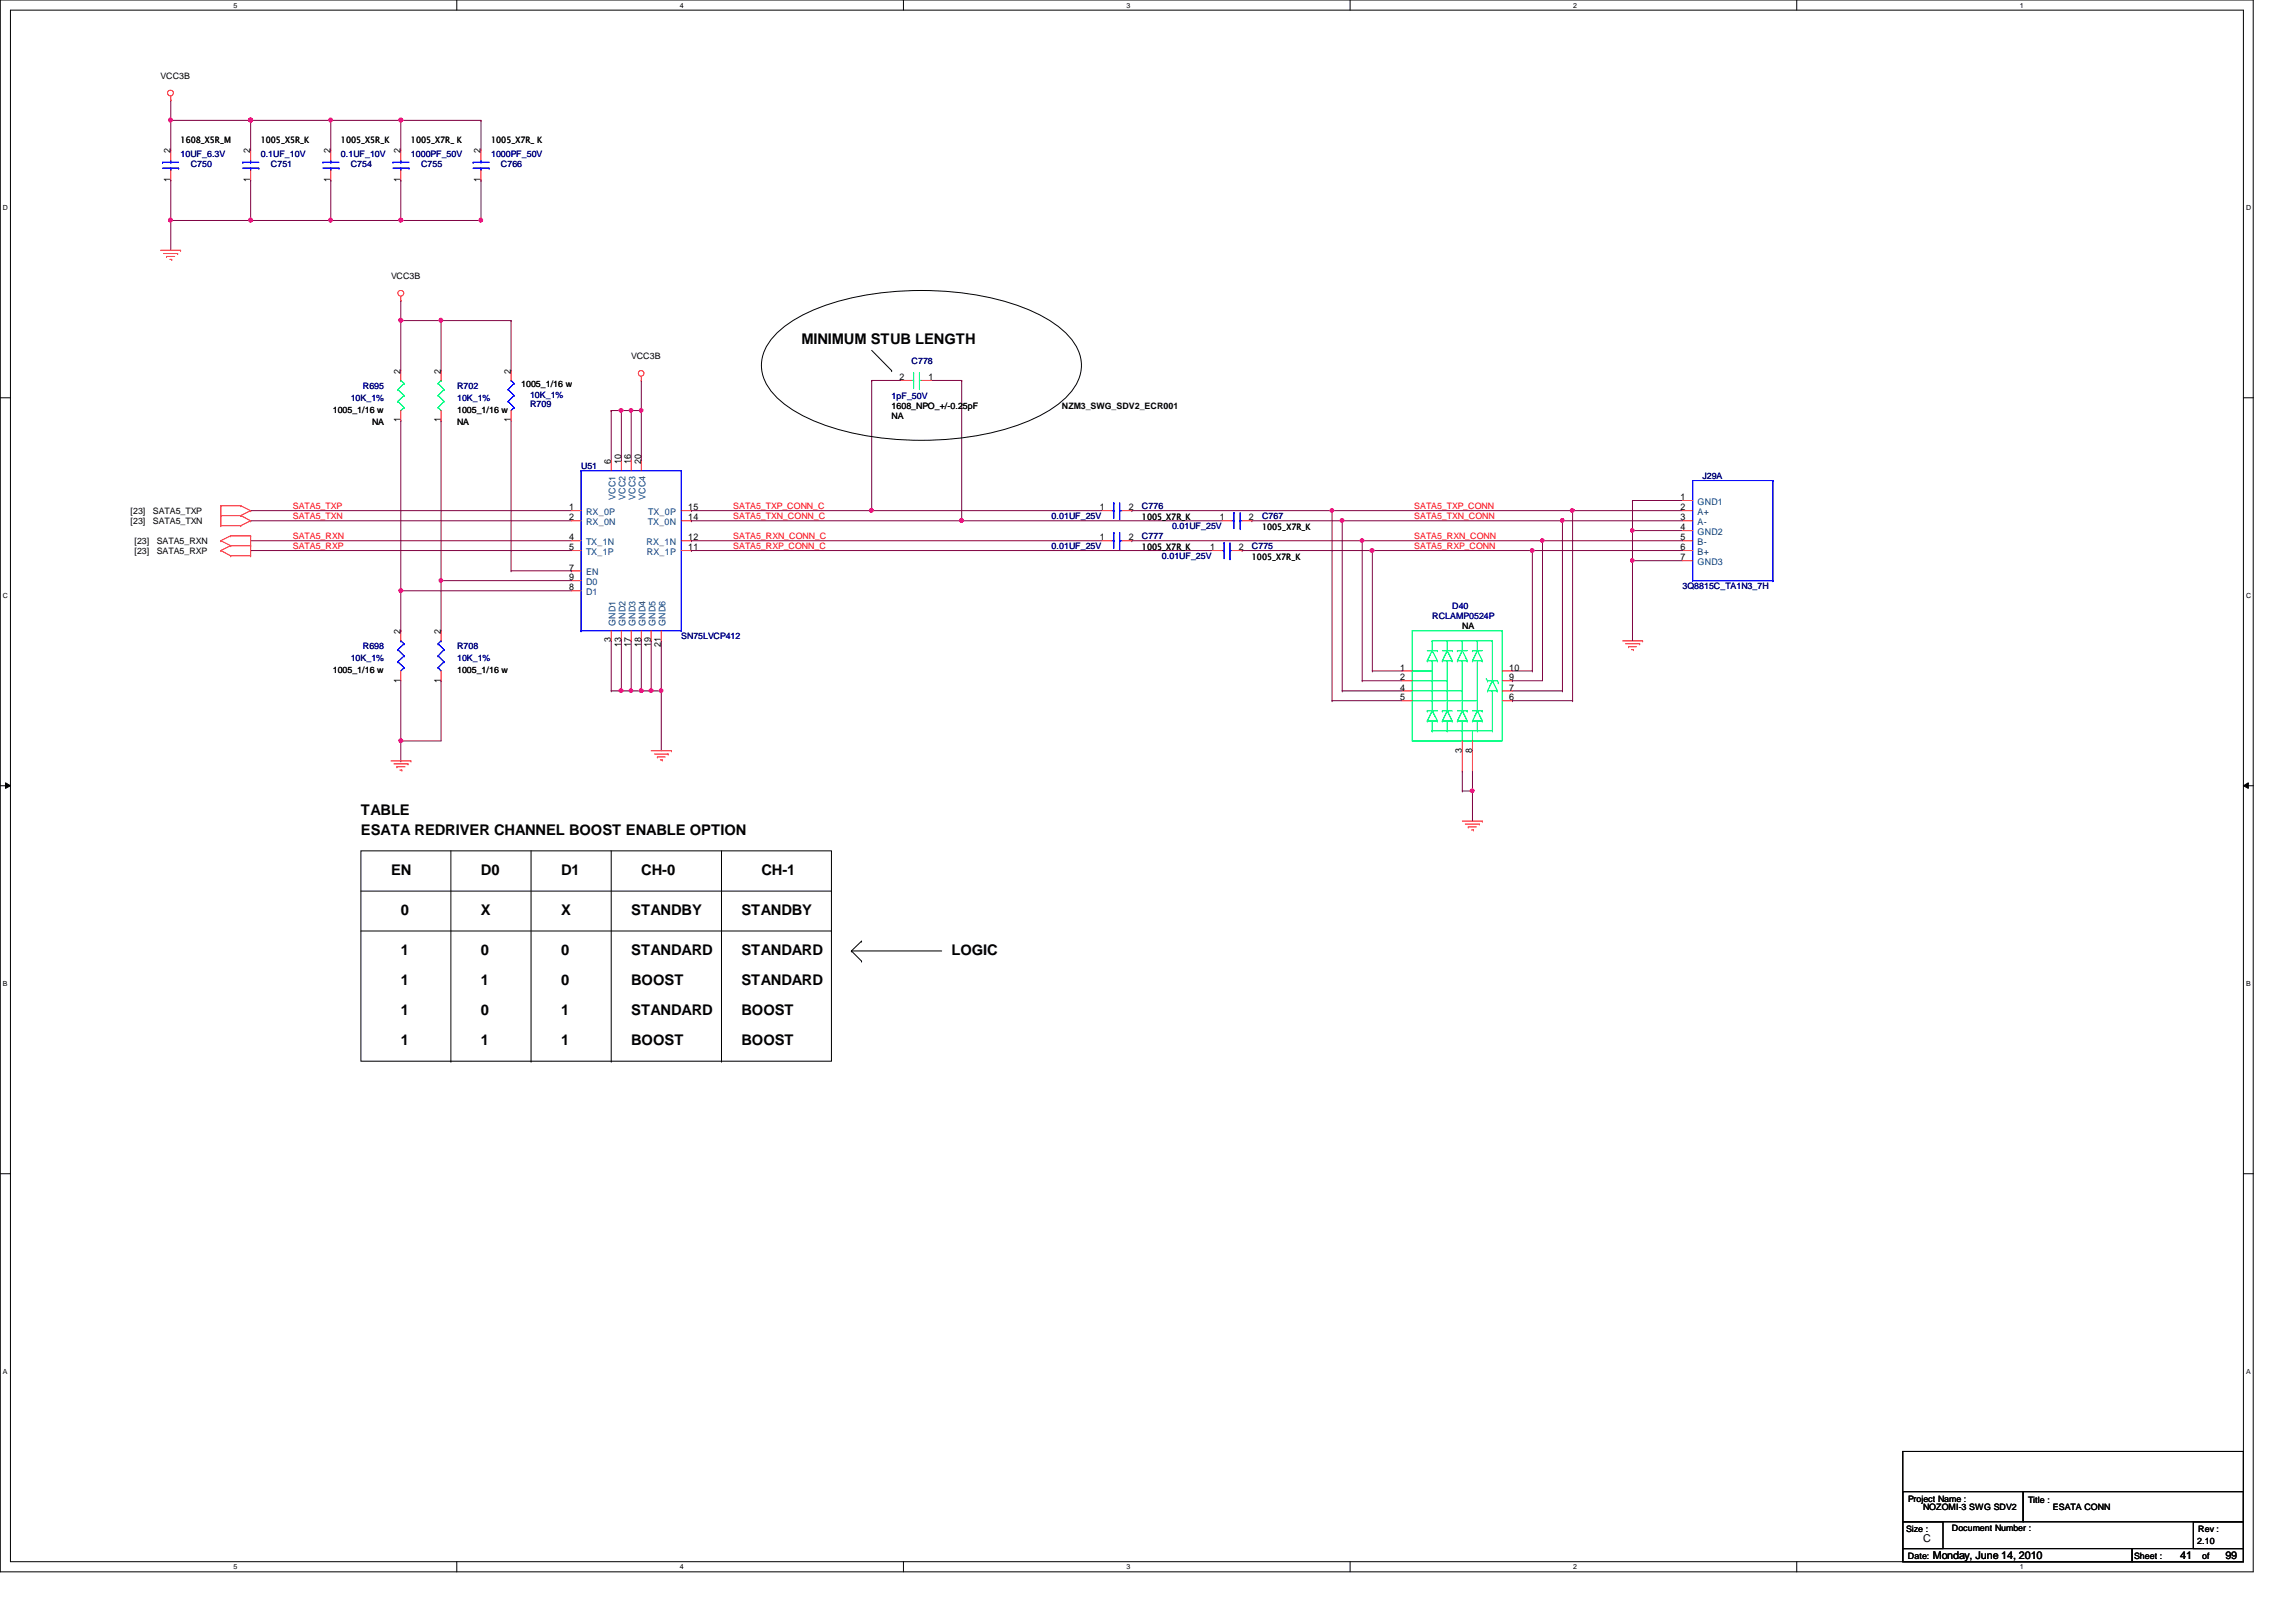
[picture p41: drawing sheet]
<svg xmlns="http://www.w3.org/2000/svg" width="297mm" height="210mm" viewBox="0 0 297 210" stroke-linecap="round" stroke-linejoin="round" font-family="sans-serif">
<defs><g id="words">
<g font-size="1.9">
<text x="103.7" y="44.5">MINIMUM STUB LENGTH</text>
<text x="46.7" y="105.4">TABLE</text>
<text x="46.7" y="108">ESATA REDRIVER CHANNEL BOOST ENABLE OPTION</text>
<text x="50.6" y="113.2">EN</text>
<text x="62.2" y="113.2">D0</text>
<text x="72.6" y="113.2">D1</text>
<text x="83" y="113.2">CH-0</text>
<text x="98.5" y="113.2">CH-1</text>
<text x="51.9" y="118.4">0</text>
<text x="62.2" y="118.4">X</text>
<text x="72.6" y="118.4">X</text>
<text x="81.7" y="118.4">STANDBY</text>
<text x="95.9" y="118.4">STANDBY</text>
<text x="51.9" y="123.6">1</text>
<text x="62.2" y="123.6">0</text>
<text x="72.6" y="123.6">0</text>
<text x="81.7" y="123.6">STANDARD</text>
<text x="95.9" y="123.6">STANDARD</text>
<text x="123.1" y="123.6">LOGIC</text>
<text x="51.9" y="127.5">1</text>
<text x="51.9" y="131.3">1</text>
<text x="62.2" y="131.3">0</text>
<text x="62.2" y="127.5">1</text>
<text x="72.6" y="127.5">0</text>
<text x="72.6" y="131.3">1</text>
<text x="81.7" y="127.5">BOOST</text>
<text x="81.7" y="131.3">STANDARD</text>
<text x="95.9" y="131.3">BOOST</text>
<text x="95.9" y="127.5">STANDARD</text>
<text x="51.9" y="135.2">1</text>
<text x="62.2" y="135.2">1</text>
<text x="72.6" y="135.2">1</text>
<text x="81.7" y="135.2">BOOST</text>
<text x="95.9" y="135.2">BOOST</text>
</g>
<g font-size="1.4">
<text x="248.8" y="199.5">C</text>
<text x="250.1" y="201.7">Monday, June 14, 2010</text>
<text x="282.1" y="201.7">41</text>
<text x="287.9" y="201.7">99</text>
</g>
<g font-size="1.2">
<text x="22.1" y="23.6" transform="rotate(-90 22.1 23.6)">1</text>
<text x="22.1" y="19.9" transform="rotate(-90 22.1 19.9)">2</text>
<text x="32.4" y="23.6" transform="rotate(-90 32.4 23.6)">1</text>
<text x="32.4" y="19.9" transform="rotate(-90 32.4 19.9)">2</text>
<text x="42.8" y="23.6" transform="rotate(-90 42.8 23.6)">1</text>
<text x="42.8" y="19.9" transform="rotate(-90 42.8 19.9)">2</text>
<text x="51.8" y="23.6" transform="rotate(-90 51.8 23.6)">1</text>
<text x="51.8" y="19.9" transform="rotate(-90 51.8 19.9)">2</text>
<text x="62.2" y="23.6" transform="rotate(-90 62.2 23.6)">1</text>
<text x="62.2" y="19.9" transform="rotate(-90 62.2 19.9)">2</text>
<text x="51.8" y="48.3" transform="rotate(-90 51.8 48.3)">2</text>
<text x="57" y="48.3" transform="rotate(-90 57 48.3)">2</text>
<text x="66.1" y="48.3" transform="rotate(-90 66.1 48.3)">2</text>
<text x="116.4" y="49.2">2</text>
<text x="120.1" y="49.2">1</text>
<text x="51.8" y="54.7" transform="rotate(-90 51.8 54.7)">1</text>
<text x="57" y="54.7" transform="rotate(-90 57 54.7)">1</text>
<text x="66.1" y="54.7" transform="rotate(-90 66.1 54.7)">1</text>
<text x="79" y="60" transform="rotate(-90 79 60)">6</text>
<text x="80.3" y="60" transform="rotate(-90 80.3 60)">10</text>
<text x="81.6" y="60" transform="rotate(-90 81.6 60)">16</text>
<text x="82.9" y="60" transform="rotate(-90 82.9 60)">20</text>
<text x="217.4" y="64.7">1</text>
<text x="73.6" y="67.4">2</text>
<text x="73.6" y="66">1</text>
<text x="73.6" y="69.9">4</text>
<text x="73.6" y="71.2">5</text>
<text x="89" y="71.2">11</text>
<text x="89" y="69.9">12</text>
<text x="89" y="67.4">14</text>
<text x="89" y="66">15</text>
<text x="142.3" y="69.9">1</text>
<text x="142.3" y="66">1</text>
<text x="146" y="69.9">2</text>
<text x="146" y="66">2</text>
<text x="156.5" y="71.2">1</text>
<text x="157.8" y="67.4">1</text>
<text x="160.3" y="71.2">2</text>
<text x="161.6" y="67.4">2</text>
<text x="217.4" y="66">2</text>
<text x="217.4" y="67.4">3</text>
<text x="217.4" y="68.6">4</text>
<text x="217.4" y="69.9">5</text>
<text x="217.4" y="71.2">6</text>
<text x="73.6" y="76.4">8</text>
<text x="73.6" y="75.1">9</text>
<text x="73.6" y="73.8">7</text>
<text x="217.4" y="72.5">7</text>
<text x="51.8" y="82" transform="rotate(-90 51.8 82)">2</text>
<text x="57" y="82" transform="rotate(-90 57 82)">2</text>
<text x="79" y="83.1" transform="rotate(-90 79 83.1)">3</text>
<text x="80.3" y="83.8" transform="rotate(-90 80.3 83.8)">13</text>
<text x="81.6" y="83.8" transform="rotate(-90 81.6 83.8)">17</text>
<text x="82.9" y="83.8" transform="rotate(-90 82.9 83.8)">18</text>
<text x="84.2" y="83.8" transform="rotate(-90 84.2 83.8)">19</text>
<text x="85.5" y="83.8" transform="rotate(-90 85.5 83.8)">21</text>
<text x="51.8" y="88.3" transform="rotate(-90 51.8 88.3)">1</text>
<text x="57" y="88.3" transform="rotate(-90 57 88.3)">1</text>
<text x="181.1" y="89.4">4</text>
<text x="181.1" y="88.1">2</text>
<text x="181.1" y="86.8">1</text>
<text x="195.2" y="89.4">7</text>
<text x="195.2" y="88.1">9</text>
<text x="195.2" y="86.8">10</text>
<text x="181.1" y="90.6">5</text>
<text x="195.2" y="90.6">6</text>
<text x="189.1" y="97.4" transform="rotate(-90 189.1 97.4)">3</text>
<text x="190.5" y="97.4" transform="rotate(-90 190.5 97.4)">8</text>
</g>
<g font-size="1.2" fill="#004080">
<text x="79.6" y="64.6" transform="rotate(-90 79.6 64.6)">VCC1</text>
<text x="80.9" y="64.6" transform="rotate(-90 80.9 64.6)">VCC2</text>
<text x="82.2" y="64.6" transform="rotate(-90 82.2 64.6)">VCC3</text>
<text x="83.5" y="64.6" transform="rotate(-90 83.5 64.6)">VCC4</text>
<text x="219.6" y="65.3">GND1</text>
<text x="75.8" y="67.9">RX_0N</text>
<text x="75.8" y="66.6">RX_0P</text>
<text x="75.8" y="70.5">TX_1N</text>
<text x="75.8" y="71.8">TX_1P</text>
<text x="83.6" y="70.5">RX_1N</text>
<text x="83.7" y="71.8">RX_1P</text>
<text x="83.8" y="67.9">TX_0N</text>
<text x="83.9" y="66.6">TX_0P</text>
<text x="219.6" y="66.6">A+</text>
<text x="219.6" y="67.9">A-</text>
<text x="219.6" y="69.2">GND2</text>
<text x="219.6" y="70.5">B-</text>
<text x="219.6" y="71.8">B+</text>
<text x="75.8" y="77">D1</text>
<text x="75.8" y="75.7">D0</text>
<text x="75.8" y="74.4">EN</text>
<text x="219.6" y="73.1">GND3</text>
<text x="79.6" y="81" transform="rotate(-90 79.6 81)">GND1</text>
<text x="80.9" y="81" transform="rotate(-90 80.9 81)">GND2</text>
<text x="82.2" y="81" transform="rotate(-90 82.2 81)">GND3</text>
<text x="83.5" y="81" transform="rotate(-90 83.5 81)">GND4</text>
<text x="84.8" y="81" transform="rotate(-90 84.8 81)">GND5</text>
<text x="86.1" y="81" transform="rotate(-90 86.1 81)">GND6</text>
</g>
<g font-size="1.1">
<text x="20.8" y="10.2">VCC3B</text>
<text x="23.4" y="18.5">1608_X5R_M</text>
<text x="33.7" y="18.5">1005_X5R_K</text>
<text x="44.1" y="18.5">1005_X5R_K</text>
<text x="53.2" y="18.5">1005_X7R_ K</text>
<text x="63.5" y="18.5">1005_X7R_ K</text>
<text x="50.6" y="36.1">VCC3B</text>
<text x="81.7" y="46.4">VCC3B</text>
<text x="43" y="53.5">1005_1/16 w</text>
<text x="59.1" y="53.5">1005_1/16 w</text>
<text x="67.4" y="50.1">1005_1/16 w</text>
<text x="115.4" y="52.9">1608_NPO_+/-0.25pF</text>
<text x="137.4" y="52.9">NZM3_SWG_SDV2_ECR001</text>
<text x="48.1" y="55">NA</text>
<text x="59.1" y="55">NA</text>
<text x="115.4" y="54.2">NA</text>
<text x="16.9" y="66.5">[23]</text>
<text x="16.9" y="67.8">[23]</text>
<text x="17.4" y="70.4">[23]</text>
<text x="17.4" y="71.7">[23]</text>
<text x="19.8" y="66.5">SATA5_TXP</text>
<text x="19.8" y="67.8">SATA5_TXN</text>
<text x="20.3" y="70.4">SATA5_RXN</text>
<text x="20.3" y="71.7">SATA5_RXP</text>
<text x="147.7" y="71.2">1005_X7R_K</text>
<text x="147.7" y="67.3">1005_X7R_K</text>
<text x="163.3" y="68.6">1005_X7R_K</text>
<text x="162" y="72.4">1005_X7R_K</text>
<text x="189.2" y="81.4">NA</text>
<text x="43" y="87.1">1005_1/16 w</text>
<text x="59.1" y="87.1">1005_1/16 w</text>
<text x="246.8" y="194.4">Project Name :</text>
<text x="248.8" y="195.4">NOZOMI-3 SWG SDV2</text>
<text x="262.4" y="194.5">Title :</text>
<text x="265.6" y="195.4">ESATA CONN</text>
<text x="246.6" y="198.3">Size :</text>
<text x="246.8" y="201.8">Date:</text>
<text x="252.5" y="198.2">Document Number :</text>
<text x="276.1" y="201.8">Sheet :</text>
<text x="284.3" y="199.8">2.10</text>
<text x="284.4" y="198.3">Rev :</text>
<text x="284.9" y="201.8">of</text>
</g>
<g font-size="1.1" fill="#000080">
<text x="23.4" y="20.3">10UF_6.3V</text>
<text x="24.7" y="21.6">C750</text>
<text x="33.7" y="20.3">0.1UF_10V</text>
<text x="35" y="21.6">C751</text>
<text x="44.1" y="20.3">0.1UF_10V</text>
<text x="45.4" y="21.6">C754</text>
<text x="53.2" y="20.3">1000PF_50V</text>
<text x="54.5" y="21.6">C755</text>
<text x="63.5" y="20.3">1000PF_50V</text>
<text x="64.8" y="21.6">C766</text>
<text x="117.9" y="47.1">C778</text>
<text x="45.4" y="51.9">10K_1%</text>
<text x="46.9" y="50.3">R695</text>
<text x="59.1" y="50.3">R702</text>
<text x="59.1" y="51.9">10K_1%</text>
<text x="68.6" y="52.7">R709</text>
<text x="68.6" y="51.5">10K_1%</text>
<text x="115.4" y="51.6">1pF_50V</text>
<text x="75.2" y="60.7">U51</text>
<text x="147.7" y="65.9">C776</text>
<text x="220.3" y="62">J29A</text>
<text x="136.1" y="71.1">0.01UF_25V</text>
<text x="136.1" y="67.2">0.01UF_25V</text>
<text x="147.7" y="69.8">C777</text>
<text x="151.6" y="68.5">0.01UF_25V</text>
<text x="162" y="71.1">C775</text>
<text x="163.3" y="67.2">C767</text>
<text x="150.3" y="72.3">0.01UF_25V</text>
<text x="217.7" y="76.2">3Q8815C_TA1N3_7H</text>
<text x="88.1" y="82.7">SN75LVCP412</text>
<text x="185.3" y="80.1">RCLAMP0524P</text>
<text x="187.9" y="78.8">D40</text>
<text x="45.4" y="85.6">10K_1%</text>
<text x="46.9" y="84">R698</text>
<text x="59.1" y="84">R708</text>
<text x="59.1" y="85.6">10K_1%</text>
</g>
<g font-size="1.1" fill="#f00">
<text x="37.9" y="65.8">SATA5_TXP</text>
<text x="94.9" y="65.8">SATA5_TXP_CONN_C</text>
<text x="183" y="65.8">SATA5_TXP_CONN</text>
<text x="37.9" y="67.1">SATA5_TXN</text>
<text x="37.9" y="69.7">SATA5_RXN</text>
<text x="37.9" y="71">SATA5_RXP</text>
<text x="94.9" y="69.7">SATA5_RXN_CONN_C</text>
<text x="94.9" y="71">SATA5_RXP_CONN_C</text>
<text x="94.9" y="67.1">SATA5_TXN_CONN_C</text>
<text x="183" y="71">SATA5_RXP_CONN</text>
<text x="183" y="69.7">SATA5_RXN_CONN</text>
<text x="183" y="67.1">SATA5_TXN_CONN</text>
</g>
<g font-size=".9">
<text x="30.2" y="1">5</text>
<text x="88" y="1">4</text>
<text x="145.8" y="1">3</text>
<text x="203.5" y="1">2</text>
<text x="261.3" y="1">1</text>
<text x=".4" y="27.2">D</text>
<text x="290.6" y="27.2">D</text>
<text x=".4" y="77.3">C</text>
<text x="290.6" y="77.3">C</text>
<text x=".4" y="127.6">B</text>
<text x="290.6" y="127.6">B</text>
<text x=".4" y="177.8">A</text>
<text x="290.6" y="177.8">A</text>
<text x="30.2" y="203.1">5</text>
<text x="88" y="203.1">4</text>
<text x="145.8" y="203.1">3</text>
<text x="203.5" y="203.1">2</text>
<text x="261.3" y="203.1">1</text>
</g>
</g></defs>
<path d="M0 0h291.5v203.4h-291.5zM1.4 1.3h288.8v200.8h-288.8z" fill="none" stroke="#000" stroke-width=".13"/>
<g fill="#fff">
<path d="M30.2 .2h.5v1h-.5z"/>
<path d="M30.2 202.3h.5v1h-.5z"/>
</g>
<path d="M59.1 0v1.3M59.1 202.1v1.3" fill="none" stroke="#000" stroke-width=".13"/>
<g fill="#fff">
<path d="M88 .2h.5v1h-.5z"/>
<path d="M88 202.3h.5v1h-.5z"/>
</g>
<path d="M116.9 0v1.3M116.9 202.1v1.3" fill="none" stroke="#000" stroke-width=".13"/>
<g fill="#fff">
<path d="M145.8 .2h.5v1h-.5z"/>
<path d="M145.8 202.3h.5v1h-.5z"/>
</g>
<path d="M174.7 0v1.3M174.7 202.1v1.3" fill="none" stroke="#000" stroke-width=".13"/>
<g fill="#fff">
<path d="M203.5 .2h.5v1h-.5z"/>
<path d="M203.5 202.3h.5v1h-.5z"/>
</g>
<path d="M232.4 0v1.3M232.4 202.1v1.3" fill="none" stroke="#000" stroke-width=".13"/>
<g fill="#fff">
<path d="M261.3 .2h.5v1h-.5z"/>
<path d="M261.3 202.3h.5v1h-.5z"/>
<path d="M.4 26.4h.6v1h-.6z"/>
<path d="M290.6 26.4h.6v1h-.6z"/>
<path d="M.4 76.5h.6v1.1h-.6z"/>
<path d="M290.6 76.5h.6v1.1h-.6z"/>
</g>
<path d="M0 51.5h1.4M290.2 51.5h1.3" fill="none" stroke="#000" stroke-width=".13"/>
<g fill="#fff">
<path d="M.4 126.7h.6v1.1h-.6z"/>
<path d="M290.6 126.7h.6v1.1h-.6z"/>
</g>
<path d="M0 101.7h1.4M.7 101.3l.7 .4-.7 .3zM290.2 101.7l.7-.4v.7zM290.2 101.7h1.3" fill="none" stroke="#000" stroke-width=".13"/>
<path d="M.7 101.3l.7 .4-.7 .3zM290.2 101.7l.7-.4v.7z" fill="#000"/>
<g fill="#fff">
<path d="M.4 177h.5v1h-.5z"/>
<path d="M290.6 177h.5v1h-.5z"/>
</g>
<path d="M0 151.9h1.4M290.2 151.9h1.3" fill="none" stroke="#000" stroke-width=".13"/>
<path d="M79.1 53.1h.1M79.1 53.1v6.5M80.4 53.1h.1M80.4 53.1v6.5" fill="none" stroke="#800040" stroke-width=".13"/>
<circle cx="80.3" cy="53.1" r=".25" fill="#f0f"/>
<circle cx="80.3" cy="53.1" r=".25" fill="none" stroke="#f0f" stroke-width=".13"/>
<path d="M81.7 53.1h.1M81.7 53.1v6.5" fill="none" stroke="#800040" stroke-width=".13"/>
<path d="M81.5 52.9h.3l.1 .2-.1 .2h-.2h-.1z" fill-rule="evenodd" fill="#f0f"/>
<path d="M81.5 52.9h.3l.1 .2-.1 .2h-.2h-.1z" fill="none" stroke="#f0f" stroke-width=".13"/>
<path d="M81.7 53.1h.1M81.7 53.1h1.3M83 53.1h.1M83 53.1v6.5" fill="none" stroke="#800040" stroke-width=".13"/>
<path d="M82.8 52.9h.3l.1 .2-.1 .2h-.2h-.1z" fill-rule="evenodd" fill="#f0f"/>
<path d="M82.8 52.9h.3l.1 .2-.1 .2h-.2h-.1z" fill="none" stroke="#f0f" stroke-width=".13"/>
<path d="M79.1 82.9h.1M79.1 89.4h.1M79.1 82.9v6.5M80.4 82.9h.1M80.4 82.9v6.5h-1.3" fill="none" stroke="#800040" stroke-width=".13"/>
<circle cx="80.3" cy="89.4" r=".25" fill="#f0f"/>
<circle cx="80.3" cy="89.4" r=".25" fill="none" stroke="#f0f" stroke-width=".13"/>
<path d="M80.4 89.4h.1M81.7 82.9h.1M81.7 82.9v6.5h-1.3" fill="none" stroke="#800040" stroke-width=".13"/>
<path d="M81.5 89.2h.3l.1 .2-.1 .1-.2 .1-.1-.1z" fill-rule="evenodd" fill="#f0f"/>
<path d="M81.5 89.2h.3l.1 .2-.1 .1-.2 .1-.1-.1z" fill="none" stroke="#f0f" stroke-width=".13"/>
<path d="M81.7 89.4h.1M83 82.9h.1M83 82.9v6.5h-1.3" fill="none" stroke="#800040" stroke-width=".13"/>
<path d="M82.8 89.2h.3l.1 .2-.1 .1-.2 .1-.1-.1z" fill-rule="evenodd" fill="#f0f"/>
<path d="M82.8 89.2h.3l.1 .2-.1 .1-.2 .1-.1-.1z" fill="none" stroke="#f0f" stroke-width=".13"/>
<path d="M84.2 89.4h.1M84.2 89.4h1.4" fill="none" stroke="#800040" stroke-width=".13"/>
<circle cx="84.2" cy="89.4" r=".25" fill="#f0f"/>
<circle cx="84.2" cy="89.4" r=".25" fill="none" stroke="#f0f" stroke-width=".13"/>
<path d="M85.6 89.4h.1M85.6 89.4v7.8" fill="none" stroke="#800040" stroke-width=".13"/>
<path d="M85.4 89.2h.3l.1 .2-.1 .1-.2 .1-.1-.1z" fill-rule="evenodd" fill="#f0f"/>
<path d="M85.4 89.2h.3l.1 .2-.1 .1-.2 .1-.1-.1z" fill="none" stroke="#f0f" stroke-width=".13"/>
<path d="M83 89.4h.1M84.2 82.9h.1M84.2 82.9v6.5h-1.2" fill="none" stroke="#800040" stroke-width=".13"/>
<path d="M82.8 89.2h.3l.1 .2-.1 .1-.2 .1-.1-.1z" fill-rule="evenodd" fill="#f0f"/>
<path d="M82.8 89.2h.3l.1 .2-.1 .1-.2 .1-.1-.1z" fill="none" stroke="#f0f" stroke-width=".13"/>
<path d="M112.8 66.1h.1M112.8 66.1h29.7M124.4 67.4h.1M124.4 67.4h33.7" fill="none" stroke="#800040" stroke-width=".13"/>
<path d="M124.2 67.2l.2-.1 .2 .1-.1 .3-.1 .1-.2-.1z" fill-rule="evenodd" fill="#f0f"/>
<path d="M124.2 67.2l.2-.1 .2 .1-.1 .3-.1 .1-.2-.1z" fill="none" stroke="#f0f" stroke-width=".13"/>
<path d="M79.1 53.1h.1M79.1 53.1h2.6M80.4 53.1h.1M202.1 67.4h.1M202.1 67.4h15.6M203.5 66.1h.1M203.5 66.1h14.2M85.6 82.9h.1M85.6 82.9v6.5" fill="none" stroke="#800040" stroke-width=".13"/>
<path d="M201.9 67.2l.2-.1 .2 .1v.3l-.2 .1-.2-.1z" fill-rule="evenodd" fill="#f0f"/>
<path d="M201.9 67.2l.2-.1 .2 .1v.3l-.2 .1-.2-.1z" fill="none" stroke="#f0f" stroke-width=".13"/>
<g fill="none" stroke="#800040" stroke-width=".13">
<path d="M22.1 15.6h.1M22.1 15.6v3.8M83 49.2h.1M83 49.2v3.9M32.4 66.1h.1M32.4 67.4h.1M32.4 70h.1M32.4 71.2h.1M32.4 70h41.5M32.4 71.2h41.5M32.4 66.1h41.5M32.4 67.4h41.5"/>
<path d="M89.4 70h.1M89.4 71.2h.1M89.4 70h53.1M89.4 71.2h67.4M198.2 71.2h.1M198.2 71.2h19.5M199.6 70h.1M199.6 70h18.1"/>
</g>
<circle cx="22.1" cy="15.5" r=".26" fill="#f0f"/>
<circle cx="22.1" cy="15.5" r=".26" fill="none" stroke="#f0f" stroke-width=".13"/>
<path d="M22.1 15.6h.1M22.1 15.6h10.3" fill="none" stroke="#800040" stroke-width=".13"/>
<circle cx="32.4" cy="15.5" r=".26" fill="#f0f"/>
<circle cx="32.4" cy="15.5" r=".26" fill="none" stroke="#f0f" stroke-width=".13"/>
<path d="M32.4 15.6h.1M32.4 15.6v3.8M32.4 15.6h10.4" fill="none" stroke="#800040" stroke-width=".13"/>
<path d="M42.6 15.3h.2l.2 .1-.1 .3-.1 .1-.2-.1z" fill-rule="evenodd" fill="#f0f"/>
<path d="M42.6 15.3h.2l.2 .1-.1 .3-.1 .1-.2-.1z" fill="none" stroke="#f0f" stroke-width=".13"/>
<circle cx="32.4" cy="15.5" r=".26" fill="#f0f"/>
<circle cx="32.4" cy="15.5" r=".26" fill="none" stroke="#f0f" stroke-width=".13"/>
<path d="M42.8 15.6h.1M42.8 15.6v3.8M51.9 15.6h.1M51.9 15.6h10.3" fill="none" stroke="#800040" stroke-width=".13"/>
<circle cx="51.9" cy="15.5" r=".26" fill="#f0f"/>
<circle cx="51.9" cy="15.5" r=".26" fill="none" stroke="#f0f" stroke-width=".13"/>
<path d="M51.9 15.6h.1M51.9 15.6v3.8M62.2 15.6h.1M62.2 15.6v3.8M22.1 23.3h.1M22.1 28.5h.1M22.1 23.3v5.2M22.1 28.5h20.7M32.4 23.3h.1M32.4 28.5h.1M32.4 23.3v5.2" fill="none" stroke="#800040" stroke-width=".13"/>
<path d="M42.6 28.3l.2-.1 .2 .1-.1 .4h-.1h-.2z" fill-rule="evenodd" fill="#f0f"/>
<path d="M42.6 28.3l.2-.1 .2 .1-.1 .4h-.1h-.2z" fill="none" stroke="#f0f" stroke-width=".13"/>
<circle cx="32.4" cy="28.5" r=".26" fill="#f0f"/>
<circle cx="32.4" cy="28.5" r=".26" fill="none" stroke="#f0f" stroke-width=".13"/>
<path d="M42.8 23.3h.1M42.8 23.3v5.2M51.9 28.5h.1M51.9 23.3h.1M51.9 28.5h10.3M51.9 23.3v5.2" fill="none" stroke="#800040" stroke-width=".13"/>
<circle cx="51.9" cy="28.5" r=".26" fill="#f0f"/>
<circle cx="51.9" cy="28.5" r=".26" fill="none" stroke="#f0f" stroke-width=".13"/>
<path d="M62.2 23.3h.1M62.2 23.3v5.2" fill="none" stroke="#800040" stroke-width=".13"/>
<path d="M62 28.3l.2-.1 .2 .1v.4h-.2h-.2z" fill-rule="evenodd" fill="#f0f"/>
<path d="M62 28.3l.2-.1 .2 .1v.4h-.2h-.2z" fill="none" stroke="#f0f" stroke-width=".13"/>
<path d="M22.1 28.5h.1M22.1 28.5v3.9" fill="none" stroke="#800040" stroke-width=".13"/>
<circle cx="22.1" cy="28.5" r=".26" fill="#f0f"/>
<circle cx="22.1" cy="28.5" r=".26" fill="none" stroke="#f0f" stroke-width=".13"/>
<g fill="none" stroke="#800040" stroke-width=".13">
<path d="M22.1 13h.1M22.1 13v2.6M42.8 15.6h.1M42.8 15.6h9.1M42.8 28.5h.1M42.8 28.5h9.1M51.9 54.4h.1M51.9 41.5h.1M51.9 41.5v6.5M51.9 54.4v22.1M51.9 41.5h5.2M57.1 54.4h.1"/>
<path d="M57.1 41.5h.1M57.1 54.4v20.7M66.1 54.4v19.5M51.9 76.5h.1M51.9 76.5h22M57.1 75.1h.1M57.1 75.1h16.8M66.1 73.9h.1M66.1 73.9h7.8M73.9 73.9h.1"/>
</g>
<path d="M56.9 41.3l.1-.1 .2 .1v.3l-.2 .1-.1-.1z" fill-rule="evenodd" fill="#f0f"/>
<path d="M56.9 41.3l.1-.1 .2 .1v.3l-.2 .1-.1-.1z" fill="none" stroke="#f0f" stroke-width=".13"/>
<path d="M51.9 38.9h.1M51.9 38.9v2.6M57.1 48h.1M66.1 41.5h.1M66.1 48h.1M66.1 41.5h-9v6.5M66.1 41.5v6.5" fill="none" stroke="#800040" stroke-width=".13"/>
<circle cx="51.9" cy="41.4" r=".26" fill="#f0f"/>
<circle cx="51.9" cy="41.4" r=".26" fill="none" stroke="#f0f" stroke-width=".13"/>
<path d="M51.9 76.5v5.1M51.9 81.6h.1" fill="none" stroke="#800040" stroke-width=".13"/>
<circle cx="51.9" cy="76.4" r=".25" fill="#f0f"/>
<circle cx="51.9" cy="76.4" r=".25" fill="none" stroke="#f0f" stroke-width=".13"/>
<path d="M57.1 75.1v6.5M57.1 81.6h.1" fill="none" stroke="#800040" stroke-width=".13"/>
<path d="M56.9 74.9h.3l.1 .2-.1 .2-.2 .1-.1-.1z" fill-rule="evenodd" fill="#f0f"/>
<path d="M56.9 74.9h.3l.1 .2-.1 .2-.2 .1-.1-.1z" fill="none" stroke="#f0f" stroke-width=".13"/>
<path d="M51.9 95.9h.1M51.9 95.9h5.2" fill="none" stroke="#800040" stroke-width=".13"/>
<circle cx="51.9" cy="95.9" r=".25" fill="#f0f"/>
<circle cx="51.9" cy="95.9" r=".25" fill="none" stroke="#f0f" stroke-width=".13"/>
<path d="M112.8 49.2h.1M112.8 49.2h3.8M112.8 49.2v16.9M51.9 95.9h.1M51.9 98.5h.1M51.9 88.1v10.4M57.1 88.1h.1M57.1 88.1v7.8" fill="none" stroke="#800040" stroke-width=".13"/>
<circle cx="112.7" cy="66" r=".25" fill="#f0f"/>
<circle cx="112.7" cy="66" r=".25" fill="none" stroke="#f0f" stroke-width=".13"/>
<g fill="none" stroke="#800040" stroke-width=".13">
<path d="M120.5 49.2h3.9M124.4 49.2h.1M124.4 49.2v18.2h-35M89.4 67.4h.1M89.4 66.1h.1M89.4 66.1h23.4M189.2 99.8h.1M189.2 99.8v2.6M190.5 99.8h.1M190.5 99.8v6.5M189.2 102.4h.1M189.2 102.4h1.3"/>
<path d="M190.5 102.4h.1"/>
</g>
<circle cx="190.5" cy="102.3" r=".25" fill="#f0f"/>
<circle cx="190.5" cy="102.3" r=".25" fill="none" stroke="#f0f" stroke-width=".13"/>
<path d="M211.2 64.8h.1M211.2 68.7h.1M211.2 72.6h.1M211.2 64.8h6.5M211.2 68.7h6.5M211.2 72.6h6.5M211.2 72.6v10.3" fill="none" stroke="#800040" stroke-width=".13"/>
<path d="M211 72.4h.3l.1 .1-.1 .2-.1 .1-.2-.1z" fill-rule="evenodd" fill="#f0f"/>
<path d="M211 72.4h.3l.1 .1-.1 .2-.1 .1-.2-.1z" fill="none" stroke="#f0f" stroke-width=".13"/>
<path d="M211.2 68.7h.1M211.2 68.7v3.9" fill="none" stroke="#800040" stroke-width=".13"/>
<path d="M211 68.5h.3l.1 .1-.1 .2-.1 .1-.2-.1z" fill-rule="evenodd" fill="#f0f"/>
<path d="M211 68.5h.3l.1 .1-.1 .2-.1 .1-.2-.1z" fill="none" stroke="#f0f" stroke-width=".13"/>
<g fill="none" stroke="#800040" stroke-width=".13">
<path d="M146.4 70h.1M146.4 66.1h.1M146.4 70h29.8M146.4 66.1h25.9M160.7 71.2h.1M160.7 71.2h16.8M162 67.4h.1M162 67.4h11.6M172.3 66.1h.1M172.3 66.1v24.6M173.6 67.4h.1M173.6 67.4v22"/>
<path d="M176.2 70h.1M176.2 70v18.1M177.5 71.2h.1M177.5 71.2v15.6M198.2 71.2h.1M198.2 71.2v15.6M211.2 64.8h.1M211.2 64.8v3.9M172.3 90.7h.1M172.3 90.7h9.1M173.6 89.4h.1M173.6 89.4h7.8"/>
<path d="M176.2 88.1h.1M176.2 88.1h5.2M177.5 86.8h.1M177.5 86.8h3.9M195.7 86.8h2.5M198.2 86.8h.1"/>
</g>
<path d="M198 71.1l.2-.1 .2 .1v.3l-.2 .1-.2-.1z" fill-rule="evenodd" fill="#f0f"/>
<path d="M198 71.1l.2-.1 .2 .1v.3l-.2 .1-.2-.1z" fill="none" stroke="#f0f" stroke-width=".13"/>
<path d="M177.5 71.2h.1M177.5 71.2h20.7" fill="none" stroke="#800040" stroke-width=".13"/>
<circle cx="177.5" cy="71.2" r=".26" fill="#f0f"/>
<circle cx="177.5" cy="71.2" r=".26" fill="none" stroke="#f0f" stroke-width=".13"/>
<path d="M199.6 70h.1M199.6 70v18.1" fill="none" stroke="#800040" stroke-width=".13"/>
<path d="M199.4 69.8h.3l.1 .1-.1 .2-.2 .1-.1-.1z" fill-rule="evenodd" fill="#f0f"/>
<path d="M199.4 69.8h.3l.1 .1-.1 .2-.2 .1-.1-.1z" fill="none" stroke="#f0f" stroke-width=".13"/>
<path d="M176.2 70h.1M176.2 70h23.4M195.7 88.1h.1M195.7 88.1h3.9" fill="none" stroke="#800040" stroke-width=".13"/>
<path d="M176 69.8h.4v.1v.2l-.2 .1-.2-.1z" fill-rule="evenodd" fill="#f0f"/>
<path d="M176 69.8h.4v.1v.2l-.2 .1-.2-.1z" fill="none" stroke="#f0f" stroke-width=".13"/>
<path d="M173.6 67.4h.1M173.6 67.4h28.5M195.7 89.4h6.4M202.1 89.4h.1" fill="none" stroke="#800040" stroke-width=".13"/>
<path d="M173.5 67.2l.1-.1 .2 .1v.3l-.2 .1-.1-.1z" fill-rule="evenodd" fill="#f0f"/>
<path d="M173.5 67.2l.1-.1 .2 .1v.3l-.2 .1-.1-.1z" fill="none" stroke="#f0f" stroke-width=".13"/>
<path d="M202.1 67.4h.1M202.1 67.4v22M203.5 66.1v24.6M203.5 90.7h.1" fill="none" stroke="#800040" stroke-width=".13"/>
<circle cx="203.4" cy="66" r=".25" fill="#f0f"/>
<circle cx="203.4" cy="66" r=".25" fill="none" stroke="#f0f" stroke-width=".13"/>
<path d="M172.3 66.1h.1M172.3 66.1h31.2M195.7 90.7h.1M195.7 90.7h7.8" fill="none" stroke="#800040" stroke-width=".13"/>
<path d="M172.1 65.9h.4v.1v.2l-.2 .1-.2-.1z" fill-rule="evenodd" fill="#f0f"/>
<path d="M172.1 65.9h.4v.1v.2l-.2 .1-.2-.1z" fill="none" stroke="#f0f" stroke-width=".13"/>
<g fill="none" stroke="#f00" stroke-width=".13">
<path d="M22.1 13h.1M22.1 12.4v.6M22.1 19.4v1.3M32.4 19.4v1.3M42.8 19.4v1.3M51.9 19.4v1.3M62.2 19.4v1.3M20.8 32.4h2.6M21.2 32.8h1.8M21.5 33.2h.1M21.5 33.2h1.1M22 33.6h.2"/>
<path d="M22.1 22.1v1.2M22.2 33.6h.1M23 32.8h.1M23.4 32.4h.1M32.4 22.1v1.2M42.8 22.1v1.2M51.9 38.9h.1M51.9 22.1v1.2M51.9 38.4v.5M62.2 22.1v1.2M51.9 48v1.2M51.9 53.1v1.3"/>
<path d="M57.1 48v1.2M57.1 53.1v1.3M66.1 48v1.2M66.1 53.1v1.3M79.1 59.6v1.3M80.4 59.6v1.3M81.7 59.6v1.3M83 49.2h.1M83 48.7v.5M83 59.6v1.3M116.6 49.2h1.3M119.2 49.2h1.3"/>
<path d="M28.6 70h.1M28.6 65.4h.1M28.6 66.7h.1M28.6 68h.1M28.6 71.2h.1M28.6 70l1.2 .6M28.6 65.4h2.6M28.6 65.4v2.6M28.6 66.7h2.6M28.6 68h2.6M28.6 71.2l1.2 .7M29.8 69.3h.1"/>
<path d="M29.8 70.6h.1M29.8 71.9h.1M29.8 69.3l-1.2 .7M29.8 69.3h2.6M29.8 70.6h2.6M29.8 70.6l-1.2 .6M29.8 71.9h2.6M31.2 65.4h.1M31.2 66.7h.1M31.2 68h.1M31.2 65.4l1.2 .7M31.2 66.7l1.2 .7"/>
<path d="M32.4 69.3h.1M32.4 70.6h.1M32.4 66.1h.1M32.4 67.4h.1M32.4 71.9h.1M32.4 69.3v2.6M32.4 66.1l-1.2 .6M32.4 67.4l-1.2 .6M73.9 66.1h1.3M73.9 67.4h1.3M73.9 70h1.3M73.9 71.2h1.3"/>
<path d="M73.9 76.5h1.3M73.9 75.1h1.3M73.9 73.9h1.3M88.1 66.1h1.3M88.1 67.4h1.3M88.1 70h1.3M88.1 71.2h1.3M142.5 66.1h1.3M142.5 70h1.3M145.2 66.1h1.2M145.2 70h1.2M156.8 71.2h1.3"/>
<path d="M158.1 67.4h1.3M159.4 71.2h1.3M160.7 67.4h1.3M217.7 64.8h1.3M217.7 66.1h1.3M217.7 67.4h1.3M217.7 68.7h1.3M217.7 70h1.3M217.7 71.2h1.3M217.7 72.6h1.3M50.6 98.5h2.6M51 98.8h1.8"/>
<path d="M51.3 99.2h.1M51.3 99.2h1.1M51.7 99.7h.3M51.9 81.6v1.3M51.9 86.8v1.3M52 99.7h.1M52.8 98.8h.1M53.2 98.5h.1M57.1 81.6v1.3M57.1 86.8v1.3M79.1 81.6v1.3M80.4 81.6v1.3"/>
<path d="M81.7 81.6v1.3M83 81.6v1.3M84.2 97.2h2.7M84.2 81.6v1.3M84.7 97.6h1.7M85 98h.1M85 98h1.1M85.4 98.3h.3M85.6 81.6v1.3M85.7 98.3h.1M86.4 97.6h.1M86.9 97.2h.1"/>
<path d="M181.4 89.4h1.3M181.4 90.7h1.3M181.4 88.1h1.3M181.4 86.8h1.3M189.2 95.9v3.9M190.5 95.9v3.9M194.3 89.4h1.4M194.3 90.7h1.4M194.3 88.1h1.4M194.3 86.8h1.4M209.9 82.9h2.6M210.3 83.3h1.8"/>
<path d="M210.7 83.7h.1M210.7 83.7h1M211.1 84.1h.2M211.3 84.1h.1M212.1 83.3h.1M212.5 82.9h.1M189.2 106.3h2.6M189.6 106.6h1.8M189.9 107h.1M189.9 107h1.1M190.4 107.4h.2M190.6 107.4h.1"/>
<path d="M191.4 106.6h.1M191.8 106.3h.1"/>
<circle cx="22.1" cy="12" r=".37"/>
<circle cx="51.9" cy="37.9" r=".37"/>
<circle cx="82.9" cy="48.3" r=".37"/>
</g>
<g fill="none" stroke="#000" stroke-width=".13">
<path d="M100.1 43.5a17 17 0 0 1 7.5-4.3 40.9 40.9 0 0 1 24.8 .6 13.7 13.7 0 0 1 6.6 4.6 5.1 5.1 0 0 1-.7 6.7 17.1 17.1 0 0 1-7.5 4.2 40.7 40.7 0 0 1-24.8-.5 13.8 13.8 0 0 1-6.6-4.6 5.1 5.1 0 0 1 .7-6.7zM112.8 45.3l2.6 2.7M115.4 48h.1M46.7 110.1h60.9v27.2h-60.9zM46.7 115.3h60.9M58.3 110.1v27.2M68.7 110.1v27.2M79.1 110.1v27.2M93.3 110.1v27.2M107.6 115.3h.1M46.7 120.5h60.9M58.3 137.3h.1"/>
<path d="M68.7 137.3h.1M79.1 137.3h.1M93.3 137.3h.1M107.6 120.5h.1M110.1 123.1h.1M110.1 123.1h11.7M110.1 123.1l1.4 1.3M111.5 124.4h.1M111.5 121.8h.1M111.5 121.8l-1.4 1.3M246.2 196.9h5.2v3.5h-5.2zM246.2 193h15.5v3.9h-15.5z"/>
<path d="M246.2 187.8h44v14.3h-44zM261.7 193h28.5v3.9h-28.5zM283.8 196.9h6.4v3.5h-6.4zM246.2 200.4h29.6v1.7h-29.6zM275.8 200.4h14.4v1.7h-14.4z"/>
</g>
<g fill="none" stroke="#00f" stroke-width=".13">
<path d="M21 21h.1M21 21h2.1M21 21.8h2.1M22.1 21.8h.1M22.1 21h.1M22.1 20.7v.3M22.1 21.8v.3M23.1 21.8h.1M31.4 21h.1M31.4 21h2.1M31.4 21.8h2.1M32.4 21.8h.1"/>
<path d="M32.4 21h.1M32.4 20.7v.3M32.4 21.8v.3M33.5 21.8h.1M41.8 21h.1M41.8 21h2.1M41.8 21.8h2.1M42.8 21.8h.1M42.8 21h.1M42.8 20.7v.3M42.8 21.8v.3M43.9 21.8h.1"/>
<path d="M50.8 21h.1M50.8 21h2.1M50.8 21.8h2.1M51.9 21.8h.1M51.9 21h.1M51.9 20.7v.3M51.9 21.8v.3M52.9 21.8h.1M61.2 21h.1M61.2 21h2.1M61.2 21.8h2.1M62.2 21.8h.1"/>
<path d="M62.2 21h.1M62.2 20.7v.3M62.2 21.8v.3M63.3 21.8h.1M65.7 51.9h.1M65.7 50.4h.1M65.7 51.9l.8 .8M65.7 50.4l.8 .8M66.1 49.2h.1M66.1 49.2l.4 .4M66.5 52.7h.1M66.5 51.2h.1"/>
<path d="M66.5 49.6h.1M66.5 52.7l-.4 .4M66.5 51.2l-.8 .7M66.5 49.6l-.8 .8M75.2 60.9h.1M75.2 60.9h12.9v20.7M75.2 60.9v20.7M143.8 70h.3M143.8 66.1h.3M144.1 70h.1M144.1 68.9h.1M144.1 66.1h.1"/>
<path d="M144.1 65.1h.1M144.1 65.1v2M144.1 68.9v2.1M144.9 71h.1M144.9 70h.1M144.9 67.1h.1M144.9 66.1h.1M144.9 70h.3M144.9 65.1v2M144.9 68.9v2.1M144.9 66.1h.3M158.1 71.2h.3"/>
<path d="M158.4 71.2h.1M158.4 70.2h.1M158.4 70.2v2.1M159.1 72.3h.1M159.1 71.2h.1M159.1 71.2h.3M159.1 70.2v2.1M159.4 67.4h.2M159.6 67.4h.1M159.6 66.3h.1M159.6 66.3v2.1M160.4 68.4h.1"/>
<path d="M160.4 67.4h.1M160.4 67.4h.3M160.4 66.3v2.1M219 75.1h.1M219 75.1h10.4M229.4 62.2h.1M229.4 75.1h.1M229.4 62.2h-10.4v12.9M229.4 62.2v12.9M51.5 85.6h.1M51.5 84.1h.1M51.5 85.6l.8 .8"/>
<path d="M51.5 84.1l.8 .8M51.9 82.9h.1M51.9 82.9l.4 .4M52.3 86.4h.1M52.3 84.9h.1M52.3 83.3h.1M52.3 86.4l-.4 .4M52.3 84.9l-.8 .7M52.3 83.3l-.8 .8M56.7 86.4h.1M56.7 84.9h.1M56.7 83.3h.1"/>
<path d="M56.7 86.4l.4 .4M56.7 84.9l.7 .7M56.7 83.3l.7 .8M57.1 82.9h.1M57.1 82.9l-.4 .4M57.4 85.6h.1M57.4 84.1h.1M57.4 85.6l-.7 .8M57.4 84.1l-.7 .8M75.2 81.6h.1M75.2 81.6h12.9M88.1 81.6h.1"/>
</g>
<g fill="none" stroke="#00ff80" stroke-width=".13">
<path d="M51.5 51.9h.1M51.5 50.4h.1M51.5 51.9l.8 .8M51.5 50.4l.8 .8M51.9 49.2h.1M51.9 49.2l.4 .4M52.3 52.7h.1M52.3 51.2h.1M52.3 49.6h.1M52.3 52.7l-.4 .4M52.3 51.2l-.8 .7M52.3 49.6l-.8 .8"/>
<path d="M56.7 52.7h.1M56.7 51.2h.1M56.7 49.6h.1M56.7 52.7l.4 .4M56.7 51.2l.7 .7M56.7 49.6l.7 .8M57.1 49.2h.1M57.1 49.2l-.4 .4M57.4 51.9h.1M57.4 50.4h.1M57.4 51.9l-.7 .8M57.4 50.4l-.7 .8"/>
<path d="M117.9 49.2h.3M118.2 48.2h.1M118.2 49.2h.1M118.2 48.2v2.1M119 49.2h.1M119 50.3h.1M119 49.2h.2M119 48.2v2.1M182.7 81.6h11.6v14.3h-11.6zM182.7 88.1h4.5M182.7 89.4h6.5M182.7 86.8h2.6"/>
<path d="M182.7 90.7h8.4M184.7 92h.1M184.7 93.3h.1M184.7 85.5h.1M184.7 92h1.3M184.7 93.3h1.3M184.7 84.2h1.3M184.7 85.5h1.3M185.3 94.6h.1M185.3 82.9h.1M185.3 92h.1M185.3 84.2h.1"/>
<path d="M185.3 86.8h.1M185.3 94.6h7.8M185.3 82.9h7.8M185.3 82.9v1.3M185.3 85.5v6.5M185.3 93.3v1.3M185.3 84.2l-.6 1.3M185.3 84.2l.7 1.3M185.3 92l.7 1.3M185.3 92l-.6 1.3M186 84.2h.1M186 85.5h.1"/>
<path d="M186 93.3h.1M186.6 92h.1M186.6 93.3h.1M186.6 85.5h.1M186.6 92h1.3M186.6 93.3h1.3M186.6 84.2h1.3M186.6 85.5h1.3M187.2 92h.1M187.2 94.6h.1M187.2 82.9h.1M187.2 84.2h.1"/>
<path d="M187.2 88.1h.1M187.2 82.9v1.3M187.2 85.5v6.5M187.2 93.3v1.3M187.2 84.2l.7 1.3M187.2 84.2l-.6 1.3M187.2 92l-.6 1.3M187.2 92l.7 1.3M187.9 84.2h.1M187.9 85.5h.1M187.9 93.3h.1M188.5 93.3h.1"/>
<path d="M188.5 84.2h.1M188.5 85.5h.1M188.5 92h1.3M188.5 93.3h1.3M188.5 84.2h1.3M188.5 85.5h1.3M189.2 92h.1M189.2 82.9h.1M189.2 84.2h.1M189.2 94.6h.1M189.2 89.4h.1M189.2 82.9v1.3"/>
<path d="M189.2 85.5v6.5M189.2 93.3v2.6M189.2 84.2l-.7 1.3M189.2 84.2l.6 1.3M189.2 92l.6 1.3M189.2 92l-.7 1.3M189.8 92h.1M189.8 85.5h.1M189.8 93.3h.1M190.5 93.3h.1M190.5 84.2h.1M190.5 85.5h.1"/>
<path d="M190.5 94.6h.1M190.5 92h1.3M190.5 93.3h1.3M190.5 84.2h1.3M190.5 85.5h1.3M190.5 94.6v1.3M191.1 92h.1M191.1 82.9h.1M191.1 84.2h.1M191.1 94.6h.1M191.1 90.7h.1M191.1 82.9v1.3"/>
<path d="M191.1 85.5v6.5M191.1 93.3v1.3M191.1 84.2l-.6 1.3M191.1 84.2l.7 1.3M191.1 92l.7 1.3M191.1 92l-.6 1.3M191.8 92h.1M191.8 85.5h.1M191.8 93.3h.1M192.3 87.8l.1 .3M192.4 88.1h.1M192.4 89.4h.1"/>
<path d="M192.4 88.1h1.3l.1 .2M192.4 89.4h1.3M193.1 94.6h.1M193.1 82.9h.1M193.1 88.1h.1M193.1 82.9v5.2M193.1 89.4v5.2M193.1 88.1l-.7 1.3M193.1 88.1l.6 1.3M193.7 89.4h.1M193.8 88.3h.1"/>
</g>
<circle cx="80.3" cy="53.1" r=".25" fill="#f0f"/>
<circle cx="80.3" cy="53.1" r=".25" fill="none" stroke="#f0f" stroke-width=".13"/>
<path d="M81.5 52.9h.3l.1 .2-.1 .2h-.2h-.1z" fill-rule="evenodd" fill="#f0f"/>
<path d="M81.5 52.9h.3l.1 .2-.1 .2h-.2h-.1z" fill="none" stroke="#f0f" stroke-width=".13"/>
<path d="M82.8 52.9h.3l.1 .2-.1 .2h-.2h-.1z" fill-rule="evenodd" fill="#f0f"/>
<path d="M82.8 52.9h.3l.1 .2-.1 .2h-.2h-.1z" fill="none" stroke="#f0f" stroke-width=".13"/>
<circle cx="80.3" cy="89.4" r=".25" fill="#f0f"/>
<circle cx="80.3" cy="89.4" r=".25" fill="none" stroke="#f0f" stroke-width=".13"/>
<path d="M81.5 89.2h.3l.1 .2-.1 .1-.2 .1-.1-.1z" fill-rule="evenodd" fill="#f0f"/>
<path d="M81.5 89.2h.3l.1 .2-.1 .1-.2 .1-.1-.1z" fill="none" stroke="#f0f" stroke-width=".13"/>
<path d="M82.8 89.2h.3l.1 .2-.1 .1-.2 .1-.1-.1z" fill-rule="evenodd" fill="#f0f"/>
<path d="M82.8 89.2h.3l.1 .2-.1 .1-.2 .1-.1-.1z" fill="none" stroke="#f0f" stroke-width=".13"/>
<circle cx="84.2" cy="89.4" r=".25" fill="#f0f"/>
<circle cx="84.2" cy="89.4" r=".25" fill="none" stroke="#f0f" stroke-width=".13"/>
<path d="M85.4 89.2h.3l.1 .2-.1 .1-.2 .1-.1-.1z" fill-rule="evenodd" fill="#f0f"/>
<path d="M85.4 89.2h.3l.1 .2-.1 .1-.2 .1-.1-.1z" fill="none" stroke="#f0f" stroke-width=".13"/>
<path d="M82.8 89.2h.3l.1 .2-.1 .1-.2 .1-.1-.1z" fill-rule="evenodd" fill="#f0f"/>
<path d="M82.8 89.2h.3l.1 .2-.1 .1-.2 .1-.1-.1z" fill="none" stroke="#f0f" stroke-width=".13"/>
<path d="M124.2 67.2l.2-.1 .2 .1-.1 .3-.1 .1-.2-.1z" fill-rule="evenodd" fill="#f0f"/>
<path d="M124.2 67.2l.2-.1 .2 .1-.1 .3-.1 .1-.2-.1z" fill="none" stroke="#f0f" stroke-width=".13"/>
<path d="M201.9 67.2l.2-.1 .2 .1v.3l-.2 .1-.2-.1z" fill-rule="evenodd" fill="#f0f"/>
<path d="M201.9 67.2l.2-.1 .2 .1v.3l-.2 .1-.2-.1z" fill="none" stroke="#f0f" stroke-width=".13"/>
<circle cx="22.1" cy="15.5" r=".26" fill="#f0f"/>
<circle cx="22.1" cy="15.5" r=".26" fill="none" stroke="#f0f" stroke-width=".13"/>
<circle cx="32.4" cy="15.5" r=".26" fill="#f0f"/>
<circle cx="32.4" cy="15.5" r=".26" fill="none" stroke="#f0f" stroke-width=".13"/>
<path d="M42.6 15.3h.2l.2 .1-.1 .3-.1 .1-.2-.1z" fill-rule="evenodd" fill="#f0f"/>
<path d="M42.6 15.3h.2l.2 .1-.1 .3-.1 .1-.2-.1z" fill="none" stroke="#f0f" stroke-width=".13"/>
<circle cx="32.4" cy="15.5" r=".26" fill="#f0f"/>
<circle cx="32.4" cy="15.5" r=".26" fill="none" stroke="#f0f" stroke-width=".13"/>
<circle cx="51.9" cy="15.5" r=".26" fill="#f0f"/>
<circle cx="51.9" cy="15.5" r=".26" fill="none" stroke="#f0f" stroke-width=".13"/>
<path d="M42.6 28.3l.2-.1 .2 .1-.1 .4h-.1h-.2z" fill-rule="evenodd" fill="#f0f"/>
<path d="M42.6 28.3l.2-.1 .2 .1-.1 .4h-.1h-.2z" fill="none" stroke="#f0f" stroke-width=".13"/>
<circle cx="32.4" cy="28.5" r=".26" fill="#f0f"/>
<circle cx="32.4" cy="28.5" r=".26" fill="none" stroke="#f0f" stroke-width=".13"/>
<circle cx="51.9" cy="28.5" r=".26" fill="#f0f"/>
<circle cx="51.9" cy="28.5" r=".26" fill="none" stroke="#f0f" stroke-width=".13"/>
<path d="M62 28.3l.2-.1 .2 .1v.4h-.2h-.2z" fill-rule="evenodd" fill="#f0f"/>
<path d="M62 28.3l.2-.1 .2 .1v.4h-.2h-.2z" fill="none" stroke="#f0f" stroke-width=".13"/>
<circle cx="22.1" cy="28.5" r=".26" fill="#f0f"/>
<circle cx="22.1" cy="28.5" r=".26" fill="none" stroke="#f0f" stroke-width=".13"/>
<path d="M56.9 41.3l.1-.1 .2 .1v.3l-.2 .1-.1-.1z" fill-rule="evenodd" fill="#f0f"/>
<path d="M56.9 41.3l.1-.1 .2 .1v.3l-.2 .1-.1-.1z" fill="none" stroke="#f0f" stroke-width=".13"/>
<circle cx="51.9" cy="41.4" r=".26" fill="#f0f"/>
<circle cx="51.9" cy="41.4" r=".26" fill="none" stroke="#f0f" stroke-width=".13"/>
<circle cx="51.9" cy="76.4" r=".25" fill="#f0f"/>
<circle cx="51.9" cy="76.4" r=".25" fill="none" stroke="#f0f" stroke-width=".13"/>
<path d="M56.9 74.9h.3l.1 .2-.1 .2-.2 .1-.1-.1z" fill-rule="evenodd" fill="#f0f"/>
<path d="M56.9 74.9h.3l.1 .2-.1 .2-.2 .1-.1-.1z" fill="none" stroke="#f0f" stroke-width=".13"/>
<circle cx="51.9" cy="95.9" r=".25" fill="#f0f"/>
<circle cx="51.9" cy="95.9" r=".25" fill="none" stroke="#f0f" stroke-width=".13"/>
<circle cx="112.7" cy="66" r=".25" fill="#f0f"/>
<circle cx="112.7" cy="66" r=".25" fill="none" stroke="#f0f" stroke-width=".13"/>
<circle cx="190.5" cy="102.3" r=".25" fill="#f0f"/>
<circle cx="190.5" cy="102.3" r=".25" fill="none" stroke="#f0f" stroke-width=".13"/>
<path d="M211 72.4h.3l.1 .1-.1 .2-.1 .1-.2-.1z" fill-rule="evenodd" fill="#f0f"/>
<path d="M211 72.4h.3l.1 .1-.1 .2-.1 .1-.2-.1z" fill="none" stroke="#f0f" stroke-width=".13"/>
<path d="M211 68.5h.3l.1 .1-.1 .2-.1 .1-.2-.1z" fill-rule="evenodd" fill="#f0f"/>
<path d="M211 68.5h.3l.1 .1-.1 .2-.1 .1-.2-.1z" fill="none" stroke="#f0f" stroke-width=".13"/>
<path d="M198 71.1l.2-.1 .2 .1v.3l-.2 .1-.2-.1z" fill-rule="evenodd" fill="#f0f"/>
<path d="M198 71.1l.2-.1 .2 .1v.3l-.2 .1-.2-.1z" fill="none" stroke="#f0f" stroke-width=".13"/>
<circle cx="177.5" cy="71.2" r=".26" fill="#f0f"/>
<circle cx="177.5" cy="71.2" r=".26" fill="none" stroke="#f0f" stroke-width=".13"/>
<path d="M199.4 69.8h.3l.1 .1-.1 .2-.2 .1-.1-.1z" fill-rule="evenodd" fill="#f0f"/>
<path d="M199.4 69.8h.3l.1 .1-.1 .2-.2 .1-.1-.1z" fill="none" stroke="#f0f" stroke-width=".13"/>
<path d="M176 69.8h.4v.1v.2l-.2 .1-.2-.1z" fill-rule="evenodd" fill="#f0f"/>
<path d="M176 69.8h.4v.1v.2l-.2 .1-.2-.1z" fill="none" stroke="#f0f" stroke-width=".13"/>
<path d="M173.5 67.2l.1-.1 .2 .1v.3l-.2 .1-.1-.1z" fill-rule="evenodd" fill="#f0f"/>
<path d="M173.5 67.2l.1-.1 .2 .1v.3l-.2 .1-.1-.1z" fill="none" stroke="#f0f" stroke-width=".13"/>
<circle cx="203.4" cy="66" r=".25" fill="#f0f"/>
<circle cx="203.4" cy="66" r=".25" fill="none" stroke="#f0f" stroke-width=".13"/>
<path d="M172.1 65.9h.4v.1v.2l-.2 .1-.2-.1z" fill-rule="evenodd" fill="#f0f"/>
<path d="M172.1 65.9h.4v.1v.2l-.2 .1-.2-.1z" fill="none" stroke="#f0f" stroke-width=".13"/>
<use href="#words"/>
</svg>
